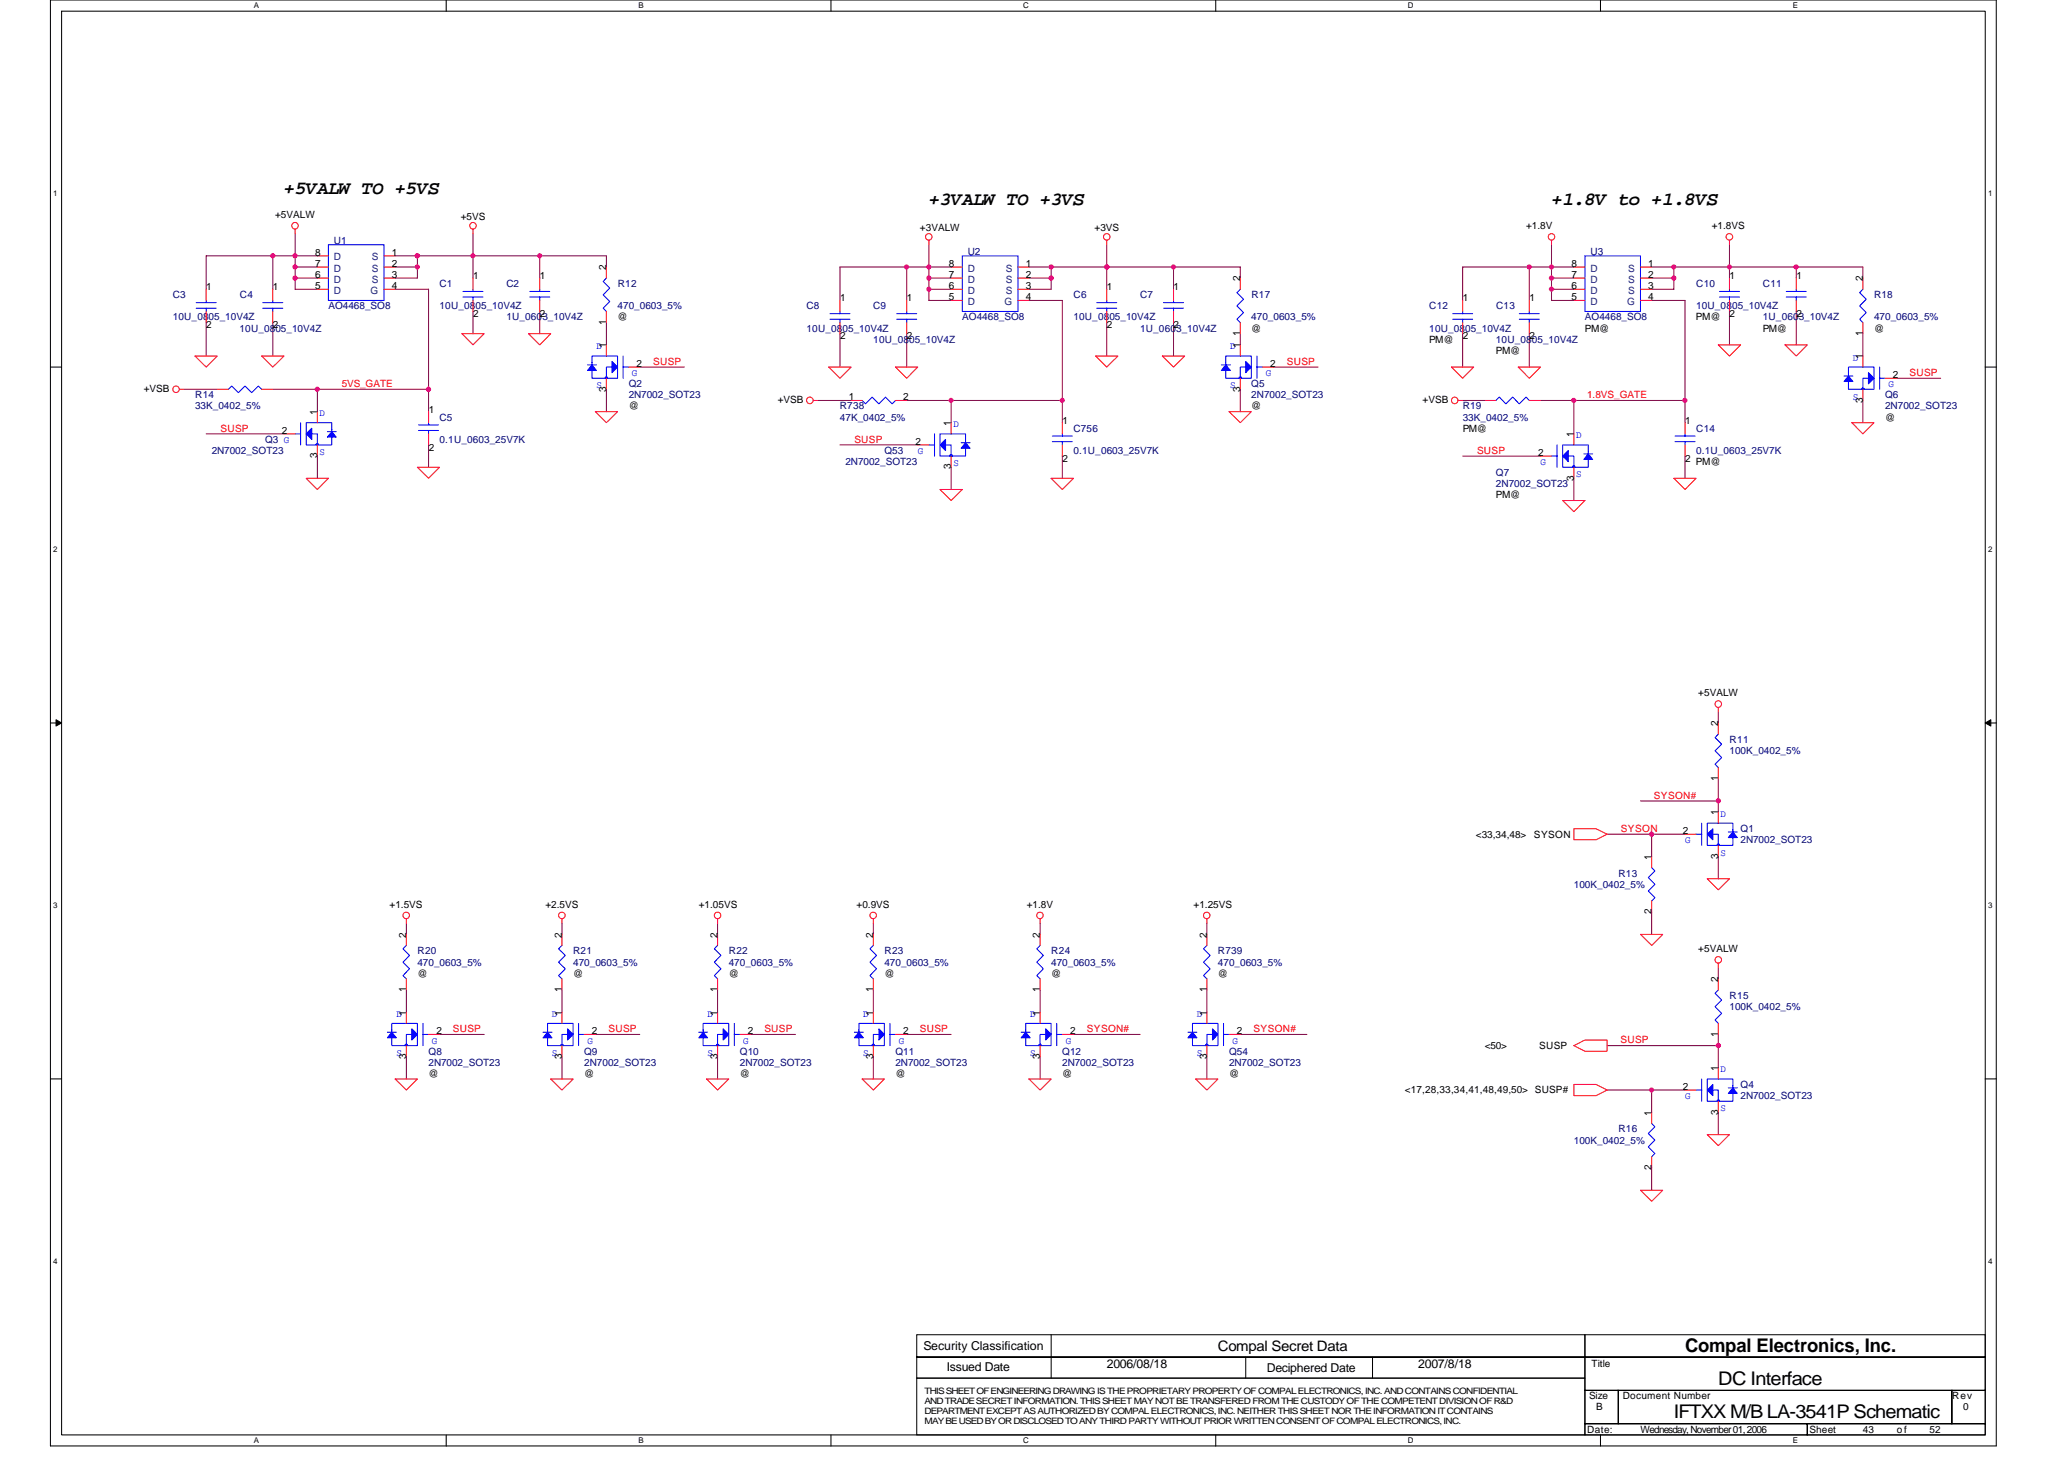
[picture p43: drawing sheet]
<svg xmlns="http://www.w3.org/2000/svg" width="297mm" height="210mm" viewBox="0 0 297 210" stroke-linecap="round" stroke-linejoin="round" font-family="sans-serif">
<defs><g id="words">
<g font-size="2.7">
<text x="40.9" y="27.9">+5VALW TO +5VS</text>
<text x="133.7" y="29.5">+3VALW TO +3VS</text>
<text x="223.3" y="29.5">+1.8V to +1.8VS</text>
<text x="242.5" y="194.5">Compal Electronics, Inc.</text>
<text x="247.3" y="199.3">DC Interface</text>
<text x="240.9" y="204.1">IFTXX M/B LA-3541P Schematic</text>
</g>
<text font-size="2.1" x="175.3" y="194.4">Compal Secret Data</text>
<g font-size="1.8">
<text x="132.9" y="194.2">Security Classification</text>
<text x="136.2" y="197.3">Issued Date</text>
<text x="159.3" y="196.8">2006/08/18</text>
<text x="182.3" y="197.4">Deciphered Date</text>
<text x="204.1" y="196.8">2007/8/18</text>
</g>
<g font-size="1.4">
<text x="39.6" y="31.4">+5VALW</text>
<text x="66.3" y="31.7">+5VS</text>
<text x="132.4" y="33.3">+3VALW</text>
<text x="157.5" y="33.3">+3VS</text>
<text x="219.6" y="33">+1.8V</text>
<text x="246.3" y="33">+1.8VS</text>
<text x="29.7" y="41.8">1</text>
<text x="39.3" y="41.8">1</text>
<text x="45.3" y="36.8">8</text>
<text x="45.3" y="38.4">7</text>
<text x="45.3" y="40">6</text>
<text x="45.3" y="41.6">5</text>
<text x="56.4" y="41.6">4</text>
<text x="56.4" y="36.8">1</text>
<text x="56.4" y="38.4">2</text>
<text x="56.4" y="40">3</text>
<text x="68.1" y="40.2">1</text>
<text x="77.7" y="40.2">1</text>
<text x="87.2" y="38.9" transform="rotate(-90 87.2 38.9)">2</text>
<text x="136.6" y="38.4">8</text>
<text x="136.6" y="40">7</text>
<text x="136.6" y="41.6">6</text>
<text x="147.6" y="38.4">1</text>
<text x="147.6" y="40">2</text>
<text x="147.6" y="41.6">3</text>
<text x="159.3" y="41.8">1</text>
<text x="168.9" y="41.8">1</text>
<text x="178.5" y="40.5" transform="rotate(-90 178.5 40.5)">2</text>
<text x="226.2" y="38.4">8</text>
<text x="226.2" y="40">7</text>
<text x="226.2" y="41.6">6</text>
<text x="237.2" y="38.4">1</text>
<text x="237.2" y="40">2</text>
<text x="237.2" y="41.6">3</text>
<text x="248.9" y="40.2">1</text>
<text x="258.5" y="40.2">1</text>
<text x="268.1" y="40.5" transform="rotate(-90 268.1 40.5)">2</text>
<text x="29.7" y="47.2">2</text>
<text x="39.3" y="47.2">2</text>
<text x="68.1" y="45.6">2</text>
<text x="77.7" y="45.6">2</text>
<text x="87.2" y="46.7" transform="rotate(-90 87.2 46.7)">1</text>
<text x="88.9" y="46.1">@</text>
<text x="120.9" y="43.4">1</text>
<text x="130.5" y="43.4">1</text>
<text x="136.6" y="43.2">5</text>
<text x="147.6" y="43.2">4</text>
<text x="159.3" y="47.2">2</text>
<text x="168.9" y="47.2">2</text>
<text x="180.1" y="47.7">@</text>
<text x="210.5" y="43.4">1</text>
<text x="220.1" y="43.4">1</text>
<text x="226.2" y="43.2">5</text>
<text x="228.1" y="47.7">PM@</text>
<text x="237.2" y="43.2">4</text>
<text x="244.1" y="46.1">PM@</text>
<text x="248.9" y="45.6">2</text>
<text x="253.7" y="47.7">PM@</text>
<text x="258.5" y="45.6">2</text>
<text x="269.7" y="47.7">@</text>
<text x="87.2" y="50.1" transform="rotate(-90 87.2 50.1)">1</text>
<text x="91.6" y="52.8">2</text>
<text x="120.9" y="48.8">2</text>
<text x="130.5" y="48.8">2</text>
<text x="178.5" y="50.1" transform="rotate(-90 178.5 50.1)">1</text>
<text x="178.5" y="48.3" transform="rotate(-90 178.5 48.3)">1</text>
<text x="182.8" y="52.8">2</text>
<text x="205.7" y="49.3">PM@</text>
<text x="210.5" y="48.8">2</text>
<text x="215.3" y="50.9">PM@</text>
<text x="220.1" y="48.8">2</text>
<text x="268.1" y="51.7" transform="rotate(-90 268.1 51.7)">1</text>
<text x="268.1" y="48.3" transform="rotate(-90 268.1 48.3)">1</text>
<text x="20.7" y="56.3">+VSB</text>
<text x="45.7" y="59.7" transform="rotate(-90 45.7 59.7)">1</text>
<text x="61.7" y="59.4">1</text>
<text x="87.2" y="56.3" transform="rotate(-90 87.2 56.3)">3</text>
<text x="90.5" y="58.9">@</text>
<text x="111.9" y="58">+VSB</text>
<text x="122.1" y="57.6">1</text>
<text x="130" y="57.6">2</text>
<text x="178.5" y="56.3" transform="rotate(-90 178.5 56.3)">3</text>
<text x="180.1" y="58.9">@</text>
<text x="204.7" y="58">+VSB</text>
<text x="268.1" y="57.9" transform="rotate(-90 268.1 57.9)">3</text>
<text x="272.4" y="54.4">2</text>
<text x="40.6" y="62.4">2</text>
<text x="45.7" y="65.9" transform="rotate(-90 45.7 65.9)">3</text>
<text x="61.7" y="64.8">2</text>
<text x="131.8" y="64">2</text>
<text x="136.9" y="61.3" transform="rotate(-90 136.9 61.3)">1</text>
<text x="152.9" y="61">1</text>
<text x="210.5" y="62.1">PM@</text>
<text x="221.4" y="65.6">2</text>
<text x="226.5" y="62.9" transform="rotate(-90 226.5 62.9)">1</text>
<text x="242.5" y="61">1</text>
<text x="271.3" y="60.5">@</text>
<text x="136.9" y="67.5" transform="rotate(-90 136.9 67.5)">3</text>
<text x="152.9" y="66.4">2</text>
<text x="215.3" y="71.7">PM@</text>
<text x="226.5" y="69.2" transform="rotate(-90 226.5 69.2)">3</text>
<text x="242.5" y="66.4">2</text>
<text x="244.1" y="66.9">PM@</text>
<text x="244.4" y="100.2">+5VALW</text>
<text x="247.3" y="104.5" transform="rotate(-90 247.3 104.5)">2</text>
<text x="247.3" y="112.4" transform="rotate(-90 247.3 112.4)">1</text>
<text x="242.2" y="120">2</text>
<text x="247.3" y="117.3" transform="rotate(-90 247.3 117.3)">1</text>
<text x="212.4" y="120.5">&lt;33,34,48&gt;</text>
<text x="220.7" y="120.5">SYSON</text>
<text x="237.7" y="123.7" transform="rotate(-90 237.7 123.7)">1</text>
<text x="247.3" y="123.5" transform="rotate(-90 247.3 123.5)">3</text>
<text x="56.1" y="130.6">+1.5VS</text>
<text x="78.5" y="130.6">+2.5VS</text>
<text x="100.6" y="130.6">+1.05VS</text>
<text x="123.3" y="130.6">+0.9VS</text>
<text x="147.8" y="130.6">+1.8V</text>
<text x="171.8" y="130.6">+1.25VS</text>
<text x="237.7" y="131.6" transform="rotate(-90 237.7 131.6)">2</text>
<text x="58.5" y="134.9" transform="rotate(-90 58.5 134.9)">2</text>
<text x="80.9" y="134.9" transform="rotate(-90 80.9 134.9)">2</text>
<text x="103.2" y="134.9" transform="rotate(-90 103.2 134.9)">2</text>
<text x="125.7" y="134.9" transform="rotate(-90 125.7 134.9)">2</text>
<text x="149.7" y="134.9" transform="rotate(-90 149.7 134.9)">2</text>
<text x="173.7" y="134.9" transform="rotate(-90 173.7 134.9)">2</text>
<text x="244.4" y="137">+5VALW</text>
<text x="58.5" y="142.7" transform="rotate(-90 58.5 142.7)">1</text>
<text x="60.1" y="140.5">@</text>
<text x="80.9" y="142.7" transform="rotate(-90 80.9 142.7)">1</text>
<text x="82.5" y="140.5">@</text>
<text x="103.2" y="142.7" transform="rotate(-90 103.2 142.7)">1</text>
<text x="104.9" y="140.5">@</text>
<text x="125.7" y="142.7" transform="rotate(-90 125.7 142.7)">1</text>
<text x="127.3" y="140.5">@</text>
<text x="149.7" y="142.7" transform="rotate(-90 149.7 142.7)">1</text>
<text x="151.3" y="140.5">@</text>
<text x="173.7" y="142.7" transform="rotate(-90 173.7 142.7)">1</text>
<text x="175.3" y="140.5">@</text>
<text x="247.3" y="141.3" transform="rotate(-90 247.3 141.3)">2</text>
<text x="58.5" y="146.1" transform="rotate(-90 58.5 146.1)">1</text>
<text x="62.8" y="148.8">2</text>
<text x="80.9" y="146.1" transform="rotate(-90 80.9 146.1)">1</text>
<text x="85.2" y="148.8">2</text>
<text x="103.2" y="146.1" transform="rotate(-90 103.2 146.1)">1</text>
<text x="107.6" y="148.8">2</text>
<text x="125.7" y="146.1" transform="rotate(-90 125.7 146.1)">1</text>
<text x="130" y="148.8">2</text>
<text x="149.7" y="146.1" transform="rotate(-90 149.7 146.1)">1</text>
<text x="154" y="148.8">2</text>
<text x="173.7" y="146.1" transform="rotate(-90 173.7 146.1)">1</text>
<text x="178" y="148.8">2</text>
<text x="247.3" y="149.2" transform="rotate(-90 247.3 149.2)">1</text>
<text x="58.5" y="152.4" transform="rotate(-90 58.5 152.4)">3</text>
<text x="61.7" y="154.9">@</text>
<text x="80.9" y="152.4" transform="rotate(-90 80.9 152.4)">3</text>
<text x="84.1" y="154.9">@</text>
<text x="103.2" y="152.4" transform="rotate(-90 103.2 152.4)">3</text>
<text x="106.5" y="154.9">@</text>
<text x="125.7" y="152.4" transform="rotate(-90 125.7 152.4)">3</text>
<text x="128.9" y="154.9">@</text>
<text x="149.7" y="152.4" transform="rotate(-90 149.7 152.4)">3</text>
<text x="152.9" y="154.9">@</text>
<text x="173.7" y="152.4" transform="rotate(-90 173.7 152.4)">3</text>
<text x="176.9" y="154.9">@</text>
<text x="213.7" y="150.9">&lt;50&gt;</text>
<text x="221.5" y="150.9">SUSP</text>
<text x="247.3" y="154.1" transform="rotate(-90 247.3 154.1)">1</text>
<text x="202.2" y="157.3">&lt;17,28,33,34,41,48,49,50&gt; SUSP#</text>
<text x="237.7" y="160.5" transform="rotate(-90 237.7 160.5)">1</text>
<text x="242.2" y="156.8">2</text>
<text x="247.3" y="160.4" transform="rotate(-90 247.3 160.4)">3</text>
<text x="237.7" y="168.4" transform="rotate(-90 237.7 168.4)">2</text>
<text x="229.1" y="196.7">Title</text>
<text x="228.7" y="201.3">Size</text>
<text x="229.7" y="202.9">B</text>
<text x="233.5" y="201.3">Document Number</text>
<text x="281" y="201.3">Rev</text>
<text x="282.5" y="202.9">0</text>
<text x="228.4" y="206.1">Date:</text>
<text x="236.1" y="206.1">Wednesday, November 01,2006</text>
<text x="260.4" y="206.1">Sheet</text>
<text x="268.1" y="206.1">43</text>
<text x="273" y="206.1">of</text>
<text x="277.7" y="206.1">52</text>
</g>
<g font-size="1.4" fill="#000080">
<text x="48.1" y="35.1">U1</text>
<text x="63.3" y="41.3">C1</text>
<text x="72.9" y="41.3">C2</text>
<text x="88.9" y="41.3">R12</text>
<text x="139.3" y="36.7">U2</text>
<text x="228.9" y="36.7">U3</text>
<text x="244.1" y="41.3">C10</text>
<text x="253.7" y="41.3">C11</text>
<text x="24.9" y="42.9">C3</text>
<text x="24.9" y="46.1">10U_0805_10V4Z</text>
<text x="34.5" y="47.7">10U_0805_10V4Z</text>
<text x="34.5" y="42.9">C4</text>
<text x="47.3" y="44.5">AO4468_SO8</text>
<text x="63.3" y="44.5">10U_0805_10V4Z</text>
<text x="72.9" y="46.1">1U_060</text>
<text x="78.1" y="46.1">3_10V4Z</text>
<text x="88.9" y="44.5">470_0603_5%</text>
<text x="116.1" y="44.5">C8</text>
<text x="116.1" y="47.7">10U_0805_10V4Z</text>
<text x="125.7" y="44.5">C9</text>
<text x="138.5" y="46.1">AO4468_SO8</text>
<text x="154.5" y="46.1">10U_0805_10V4Z</text>
<text x="154.5" y="42.9">C6</text>
<text x="164.1" y="42.9">C7</text>
<text x="164.1" y="47.7">1U_060</text>
<text x="169.3" y="47.7">3_10V4Z</text>
<text x="180.1" y="46.1">470_0603_5%</text>
<text x="180.1" y="42.9">R17</text>
<text x="205.7" y="44.5">C12</text>
<text x="205.7" y="47.7">10U_0805_10V4Z</text>
<text x="215.3" y="44.5">C13</text>
<text x="228.1" y="46.1">AO4468_SO8</text>
<text x="244.1" y="44.5">10U_0805_10V4Z</text>
<text x="253.7" y="46.1">1U_0603_10V4Z</text>
<text x="269.7" y="42.9">R18</text>
<text x="269.7" y="46.1">470_0603_5%</text>
<text x="125.7" y="49.3">10U_0805_10V4Z</text>
<text x="215.3" y="49.3">10U_0805_10V4Z</text>
<text x="28.1" y="58.9">33K_0402_5%</text>
<text x="28.1" y="57.3">R14</text>
<text x="90.5" y="55.7">Q2</text>
<text x="90.5" y="57.3">2N7002_SOT23</text>
<text x="120.9" y="58.9">R738</text>
<text x="180.1" y="55.7">Q5</text>
<text x="180.1" y="57.3">2N7002_SOT23</text>
<text x="210.5" y="58.9">R19</text>
<text x="271.3" y="57.3">Q6</text>
<text x="271.3" y="58.9">2N7002_SOT23</text>
<text x="30.5" y="65.3">2N7002_SOT23</text>
<text x="38.1" y="63.7">Q3 G</text>
<text x="63.3" y="60.5">C5</text>
<text x="63.3" y="63.7">0.1U_0603_25V7K</text>
<text x="120.9" y="60.5">47K_0402_5%</text>
<text x="127.3" y="65.3">Q53</text>
<text x="154.5" y="62.1">C756</text>
<text x="154.5" y="65.3">0.1U_0603_25V7K</text>
<text x="210.5" y="60.5">33K_0402_5%</text>
<text x="244.1" y="65.3">0.1U_0603_25V7K</text>
<text x="244.1" y="62.1">C14</text>
<text x="121.7" y="66.9">2N7002_SOT23</text>
<text x="215.3" y="68.5">Q7</text>
<text x="215.3" y="70.1">2N7002_SOT23</text>
<text x="248.9" y="106.9">R11</text>
<text x="248.9" y="108.5">100K_0402_5%</text>
<text x="250.5" y="119.7">Q1</text>
<text x="250.5" y="121.3">2N7002_SOT23</text>
<text x="226.5" y="127.7">100K_0402_5%</text>
<text x="232.9" y="126.1">R13</text>
<text x="60.1" y="137.3">R20</text>
<text x="82.5" y="137.3">R21</text>
<text x="104.9" y="137.3">R22</text>
<text x="127.3" y="137.3">R23</text>
<text x="151.3" y="137.3">R24</text>
<text x="175.3" y="137.3">R739</text>
<text x="60.1" y="138.9">470_0603_5%</text>
<text x="82.5" y="138.9">470_0603_5%</text>
<text x="104.9" y="138.9">470_0603_5%</text>
<text x="127.3" y="138.9">470_0603_5%</text>
<text x="151.3" y="138.9">470_0603_5%</text>
<text x="175.3" y="138.9">470_0603_5%</text>
<text x="248.9" y="143.7">R15</text>
<text x="248.9" y="145.3">100K_0402_5%</text>
<text x="61.7" y="151.7">Q8</text>
<text x="61.7" y="153.3">2N7002_SOT23</text>
<text x="84.1" y="151.7">Q9</text>
<text x="84.1" y="153.3">2N7002_SOT23</text>
<text x="106.5" y="151.7">Q10</text>
<text x="106.5" y="153.3">2N7002_SOT23</text>
<text x="128.9" y="151.7">Q11</text>
<text x="128.9" y="153.3">2N7002_SOT23</text>
<text x="152.9" y="151.7">Q12</text>
<text x="152.9" y="153.3">2N7002_SOT23</text>
<text x="176.9" y="151.7">Q54</text>
<text x="176.9" y="153.3">2N7002_SOT23</text>
<text x="250.5" y="156.5">Q4</text>
<text x="250.5" y="158.1">2N7002_SOT23</text>
<text x="226.5" y="164.5">100K_0402_5%</text>
<text x="232.9" y="162.9">R16</text>
</g>
<g font-size="1.4" fill="#004080">
<text x="48.1" y="37.5">D</text>
<text x="48.1" y="39.1">D</text>
<text x="48.1" y="40.7">D</text>
<text x="53.5" y="37.5">S</text>
<text x="53.5" y="39.1">S</text>
<text x="53.5" y="40.7">S</text>
<text x="139.3" y="39.1">D</text>
<text x="139.3" y="40.7">D</text>
<text x="144.7" y="39.1">S</text>
<text x="144.7" y="40.7">S</text>
<text x="228.9" y="39.1">D</text>
<text x="228.9" y="40.7">D</text>
<text x="234.3" y="39.1">S</text>
<text x="234.3" y="40.7">S</text>
<text x="48.1" y="42.3">D</text>
<text x="53.3" y="42.3">G</text>
<text x="139.3" y="42.3">D</text>
<text x="139.3" y="43.9">D</text>
<text x="144.6" y="43.9">G</text>
<text x="144.7" y="42.3">S</text>
<text x="228.9" y="42.3">D</text>
<text x="228.9" y="43.9">D</text>
<text x="234.2" y="43.9">G</text>
<text x="234.3" y="42.3">S</text>
</g>
<g font-size="1.4" fill="#00f">
<text x="85.8" y="50.3">D</text>
<text x="177.1" y="50.3">D</text>
<text x="266.7" y="51.9">D</text>
<text x="46" y="59.9">D</text>
<text x="85.8" y="55.9">S</text>
<text x="90.9" y="54.1">G</text>
<text x="177.1" y="55.9">S</text>
<text x="182.2" y="54.1">G</text>
<text x="266.7" y="57.5">S</text>
<text x="271.8" y="55.7">G</text>
<text x="46" y="65.5">S</text>
<text x="132.1" y="65.3">G</text>
<text x="137.2" y="61.5">D</text>
<text x="226.8" y="63.1">D</text>
<text x="137.2" y="67.1">S</text>
<text x="221.7" y="66.9">G</text>
<text x="226.8" y="68.7">S</text>
<text x="247.6" y="117.5">D</text>
<text x="242.5" y="121.3">G</text>
<text x="247.6" y="123.1">S</text>
<text x="57" y="146.3">D</text>
<text x="79.4" y="146.3">D</text>
<text x="101.8" y="146.3">D</text>
<text x="124.2" y="146.3">D</text>
<text x="148.2" y="146.3">D</text>
<text x="172.3" y="146.3">D</text>
<text x="57" y="151.9">S</text>
<text x="62.1" y="150.1">G</text>
<text x="79.4" y="151.9">S</text>
<text x="84.6" y="150.1">G</text>
<text x="101.8" y="151.9">S</text>
<text x="107" y="150.1">G</text>
<text x="124.2" y="151.9">S</text>
<text x="129.4" y="150.1">G</text>
<text x="148.2" y="151.9">S</text>
<text x="153.4" y="150.1">G</text>
<text x="172.3" y="151.9">S</text>
<text x="177.4" y="150.1">G</text>
<text x="247.6" y="154.3">D</text>
<text x="242.5" y="158.1">G</text>
<text x="247.6" y="159.9">S</text>
</g>
<g font-size="1.4" fill="#f00">
<text x="94" y="52.5">SUSP</text>
<text x="185.2" y="52.5">SUSP</text>
<text x="49.2" y="55.7">5VS_GATE</text>
<text x="228.4" y="57.3">1.8VS_GATE</text>
<text x="274.8" y="54.1">SUSP</text>
<text x="31.7" y="62.1">SUSP</text>
<text x="123" y="63.7">SUSP</text>
<text x="212.6" y="65.3">SUSP</text>
<text x="233.3" y="119.7">SYSON</text>
<text x="238" y="114.9">SYSON#</text>
<text x="65.2" y="148.5">SUSP</text>
<text x="87.6" y="148.5">SUSP</text>
<text x="110" y="148.5">SUSP</text>
<text x="132.4" y="148.5">SUSP</text>
<text x="156.4" y="148.5">SYSON#</text>
<text x="180.4" y="148.5">SYSON#</text>
<text x="233.2" y="150.1">SUSP</text>
</g>
<g font-size="1.3">
<text x="133.1" y="200.5">THIS SHEET OF ENGINEERING DRAWING IS THE PROPRIETARY PROPERTY OF COMPAL ELECTRONICS, INC. AND CONTAINS CONFIDENTIAL</text>
<text x="133.1" y="202">AND TRADE SECRET INFORMATION. THIS SHEET MAY NOT BE TRANSFERED FROM THE CUSTODY OF THE COMPETENT DIVISION OF R&amp;D</text>
<text x="133.1" y="203.5">DEPARTMENT EXCEPT AS AUTHORIZED BY COMPAL ELECTRONICS, INC. NEITHER THIS SHEET NOR THE INFORMATION IT CONTAINS</text>
<text x="133.1" y="204.9">MAY BE USED BY OR DISCLOSED TO ANY THIRD PARTY WITHOUT PRIOR WRITTEN CONSENT OF COMPAL ELECTRONICS, INC.</text>
</g>
<g font-size="1.1">
<text x="36.5" y="1.2">A</text>
<text x="91.9" y="1.2">B</text>
<text x="147.3" y="1.2">C</text>
<text x="202.6" y="1.2">D</text>
<text x="258" y="1.2">E</text>
<text x="7.7" y="28.2">1</text>
<text x="286.1" y="28.2">1</text>
<text x="7.7" y="79.4">2</text>
<text x="286.1" y="79.4">2</text>
<text x="7.7" y="130.6">3</text>
<text x="286.1" y="130.6">3</text>
<text x="7.7" y="181.8">4</text>
<text x="286.1" y="181.8">4</text>
<text x="36.5" y="207.6">A</text>
<text x="91.9" y="207.6">B</text>
<text x="147.3" y="207.6">C</text>
<text x="202.6" y="207.6">D</text>
<text x="258" y="207.6">E</text>
</g>
</g></defs>
<path d="M7.3 0h280v208h-280zM8.9 1.6h276.8v204.8h-276.8z" fill="none" stroke="#000" stroke-width=".15"/>
<g fill="#fff">
<path d="M36.5 .2h.8v1.2h-.8z"/>
<path d="M36.5 206.6h.8v1.3h-.8z"/>
</g>
<path d="M64.2 0v1.6M64.2 206.4v1.6" fill="none" stroke="#000" stroke-width=".15"/>
<g fill="#fff">
<path d="M91.9 .2h.7v1.2h-.7z"/>
<path d="M91.9 206.6h.7v1.3h-.7z"/>
</g>
<path d="M119.6 0v1.6M119.6 206.4v1.6" fill="none" stroke="#000" stroke-width=".15"/>
<g fill="#fff">
<path d="M147.3 .2h.8v1.2h-.8z"/>
<path d="M147.3 206.6h.8v1.3h-.8z"/>
</g>
<path d="M175 0v1.6M175 206.4v1.6" fill="none" stroke="#000" stroke-width=".15"/>
<g fill="#fff">
<path d="M202.6 .2h.8v1.2h-.8z"/>
<path d="M202.6 206.6h.8v1.3h-.8z"/>
</g>
<path d="M230.3 0v1.6M230.3 206.4v1.6" fill="none" stroke="#000" stroke-width=".15"/>
<g fill="#fff">
<path d="M258 .2h.7v1.2h-.7z"/>
<path d="M258 206.6h.7v1.3h-.7z"/>
<path d="M7.7 27.2h.6v1.3h-.6z"/>
<path d="M286.1 27.2h.6v1.3h-.6z"/>
<path d="M7.7 78.4h.6v1.3h-.6z"/>
<path d="M286.1 78.4h.6v1.3h-.6z"/>
</g>
<path d="M7.3 52.8h1.6M285.7 52.8h1.6" fill="none" stroke="#000" stroke-width=".15"/>
<g fill="#fff">
<path d="M7.7 129.6h.6v1.3h-.6z"/>
<path d="M286.1 129.6h.6v1.3h-.6z"/>
</g>
<path d="M7.3 104h1.6M285.7 104h1.6" fill="none" stroke="#000" stroke-width=".15"/>
<path d="M8.1 103.5l.8 .5-.8 .5zM285.7 104l.8-.5v1z" fill="#000" stroke="#000" stroke-width=".14"/>
<g fill="#fff">
<path d="M7.7 180.8h.6v1.3h-.6z"/>
<path d="M286.1 180.8h.6v1.3h-.6z"/>
</g>
<g fill="none" stroke="#000" stroke-width=".15">
<path d="M7.3 155.2h1.6M285.7 155.2h1.6M131.9 192h96.2v3.2h-96.2zM131.9 195.2h96.2v3.1h-96.2zM131.9 198.3h96.2v8.1h-96.2zM151.3 192v6.3M179.3 195.2v3.1M197.5 195.2v3.1M228.1 192h57.6v3.2h-57.6zM228.1 195.2h57.6v4.8h-57.6zM228.1 200h4.8v4.8h-4.8zM228.1 204.8h32v1.6h-32z"/>
<path d="M232.9 200h48v4.8h-48zM260.1 204.8h25.6v1.6h-25.6zM280.9 200h4.8v4.8h-4.8z"/>
</g>
<g fill="none" stroke="#800040" stroke-width=".15">
<path d="M39.3 36.8v4.8M42.5 33.6v8h3.2M42.5 38.4h3.2M45.7 36.8h-16v4.8M56.9 36.8h30.4v1.6M56.9 38.4h3.2M60.1 36.8v3.2h-3.2M68.1 33.6v6.4M77.7 36.8v3.2M130.5 38.4v4.8M133.7 35.2v8h3.2M136.9 38.4h-16v4.8"/>
<path d="M148.1 38.4h30.4v1.6M151.3 38.4v3.2h-3.2M159.3 35.2v6.4M168.9 38.4v3.2M220.1 38.4v4.8M223.3 35.2v3.2h3.2M237.7 38.4h30.4v1.6M240.9 38.4v3.2h-3.2M248.9 35.2v4.8M258.5 38.4v1.6M26.5 56h4.8M29.7 46.4v4.8"/>
<path d="M39.3 56h22.4M39.3 46.4v4.8M42.5 40h3.2M45.7 56v3.2M56.9 41.6h4.8v17.6M68.1 44.8v3.2M77.7 44.8v3.2M87.3 46.4v3.2M87.3 56v3.2M92.1 52.8h6.4M117.7 57.6h4.8M120.9 48v4.8"/>
<path d="M130.5 48v4.8M130.5 57.6h22.4M133.7 40h3.2M133.7 41.6h3.2M136.9 57.6v3.2M148.1 40h3.2M148.1 43.2h4.8v17.6M159.3 46.4v4.8M168.9 46.4v4.8M178.5 48v1.6M178.5 56v3.2M183.3 52.8h6.4"/>
<path d="M210.5 43.2v-4.8h12.8v4.8h3.2M210.5 48v4.8M210.5 57.6h3.2M220.1 48v4.8M221.7 57.6h20.8M223.3 40h3.2M223.3 41.6h3.2M226.5 57.6v4.8M237.7 40h3.2M237.7 43.2h4.8v17.6M248.9 44.8v4.8M258.5 44.8v4.8"/>
<path d="M268.1 48v3.2M268.1 57.6v3.2M272.9 54.4h6.4M29.7 62.4h11.2M45.7 65.6v3.2M61.7 64v3.2M120.9 64h11.2M136.9 67.2v3.2M152.9 65.6v3.2M210.5 65.6h11.2M226.5 68.8v3.2M242.5 65.6v3.2"/>
<path d="M236.1 115.2h11.2M247.3 102.4v1.6M247.3 112v4.8M58.5 132.8v1.6M80.9 132.8v1.6M103.3 132.8v1.6M125.7 132.8v1.6M149.7 132.8v1.6M173.7 132.8v1.6M231.3 120h6.4v3.2M237.7 120h4.8M237.7 131.2v3.2"/>
<path d="M247.3 123.2v3.2M247.3 139.2v1.6M58.5 142.4v3.2M58.5 152v3.2M63.3 148.8h6.4M80.9 142.4v3.2M80.9 152v3.2M85.7 148.8h6.4M103.3 142.4v3.2M103.3 152v3.2M108.1 148.8h6.4M125.7 142.4v3.2"/>
<path d="M125.7 152v3.2M130.5 148.8h6.4M149.7 142.4v3.2M149.7 152v3.2M154.5 148.8h9.6M173.7 142.4v3.2M173.7 152v3.2M178.5 148.8h9.6M231.3 156.8h6.4v3.2M231.3 150.4h16M237.7 156.8h4.8M247.3 148.8v4.8"/>
<path d="M237.7 168v3.2M247.3 160v3.2"/>
</g>
<g fill="none" stroke="#f00" stroke-width=".15">
<path d="M42.5 33v.6M45.7 36.8h1.6M45.7 38.4h1.6M55.3 36.8h1.6M55.3 38.4h1.6M68.1 33v.6M87.3 38.4v1.6M133.7 34.6v.6M136.9 38.4h1.6M146.5 38.4h1.6M159.3 34.6v.6M223.3 34.6v.6"/>
<path d="M226.5 38.4h1.6M236.1 38.4h1.6M248.9 34.6v.6M25.8 56h.7M28.1 51.2h3.2l-1.6 1.6zM29.7 41.6v1.6M29.7 44.8v1.6M31.3 56h1.6M37.7 51.2h3.2l-1.6 1.6zM37.7 56h1.6M39.3 41.6v1.6M39.3 44.8v1.6"/>
<path d="M45.7 59.2v1.6M45.7 40h1.6M45.7 41.6h1.6M55.3 40h1.6M55.3 41.6h1.6M61.7 59.2v1.6M66.5 48h3.2l-1.6 1.6zM68.1 40v1.6M68.1 43.2v1.6M76.1 48h3.2l-1.6 1.6zM77.7 40v1.6M77.7 43.2v1.6"/>
<path d="M85.7 59.2h3.2l-1.6 1.6zM87.3 44.8v1.6M87.3 49.6v1.6M87.3 54.4v1.6M90.5 52.8h1.6M117 57.6h.7M119.3 52.8h3.2l-1.6 1.6zM120.9 43.2v1.6M120.9 46.4v1.6M122.5 57.6h1.6M128.9 52.8h3.2l-1.6 1.6zM128.9 57.6h1.6"/>
<path d="M130.5 43.2v1.6M130.5 46.4v1.6M136.9 40h1.6M136.9 41.6h1.6M136.9 43.2h1.6M146.5 40h1.6M146.5 41.6h1.6M146.5 43.2h1.6M157.7 51.2h3.2l-1.6 1.6zM159.3 41.6v1.6M159.3 44.8v1.6M167.3 51.2h3.2l-1.6 1.6z"/>
<path d="M168.9 41.6v1.6M168.9 44.8v1.6M176.9 59.2h3.2l-1.6 1.6zM178.5 40v1.6M178.5 46.4v1.6M178.5 49.6v1.6M178.5 54.4v1.6M181.7 52.8h1.6M208.9 52.8h3.2l-1.6 1.6zM209.8 57.6h.7M210.5 43.2v1.6M210.5 46.4v1.6"/>
<path d="M213.7 57.6h1.6M218.5 52.8h3.2l-1.6 1.6zM220.1 57.6h1.6M220.1 43.2v1.6M220.1 46.4v1.6M226.5 40h1.6M226.5 41.6h1.6M226.5 43.2h1.6M236.1 40h1.6M236.1 41.6h1.6M236.1 43.2h1.6M247.3 49.6h3.2l-1.6 1.6z"/>
<path d="M248.9 40v1.6M248.9 43.2v1.6M256.9 49.6h3.2l-1.6 1.6zM258.5 40v1.6M258.5 43.2v1.6M268.1 40v1.6M268.1 46.4v1.6M268.1 51.2v1.6M268.1 56v1.6M271.3 54.4h1.6M40.9 62.4h1.6M44.1 68.8h3.2l-1.6 1.6z"/>
<path d="M45.7 64v1.6M60.1 67.2h3.2l-1.6 1.6zM61.7 62.4v1.6M132.1 64h1.6M135.3 70.4h3.2l-1.6 1.6zM136.9 60.8v1.6M136.9 65.6v1.6M151.3 68.8h3.2l-1.6 1.6zM152.9 60.8v1.6M152.9 64v1.6M221.7 65.6h1.6M224.9 72h3.2l-1.6 1.6z"/>
<path d="M226.5 62.4v1.6M226.5 67.2v1.6M240.9 68.8h3.2l-1.6 1.6zM242.5 60.8v1.6M242.5 64v1.6M266.5 60.8h3.2l-1.6 1.6zM226.5 119.2h3.2l1.6 .8-1.6 .8h-3.2zM247.3 101.8v.6M247.3 104v1.6M247.3 110.4v1.6M247.3 116.8v1.6M58.5 132.2v.6"/>
<path d="M58.5 134.4v1.6M80.9 132.2v.6M80.9 134.4v1.6M103.3 132.2v.6M103.3 134.4v1.6M125.7 132.2v.6M125.7 134.4v1.6M149.7 132.2v.6M149.7 134.4v1.6M173.7 132.2v.6M173.7 134.4v1.6M236.1 134.4h3.2l-1.6 1.6z"/>
<path d="M237.7 123.2v1.6M237.7 129.6v1.6M242.5 120h1.6M245.7 126.4h3.2l-1.6 1.6zM247.3 121.6v1.6M247.3 138.6v.6M56.9 155.2h3.2l-1.6 1.6zM58.5 140.8v1.6M58.5 145.6v1.6M58.5 150.4v1.6M61.7 148.8h1.6M79.3 155.2h3.2l-1.6 1.6z"/>
<path d="M80.9 140.8v1.6M80.9 145.6v1.6M80.9 150.4v1.6M84.1 148.8h1.6M101.7 155.2h3.2l-1.6 1.6zM103.3 140.8v1.6M103.3 145.6v1.6M103.3 150.4v1.6M106.5 148.8h1.6M124.1 155.2h3.2l-1.6 1.6zM125.7 140.8v1.6M125.7 145.6v1.6"/>
<path d="M125.7 150.4v1.6M128.9 148.8h1.6M148.1 155.2h3.2l-1.6 1.6zM149.7 140.8v1.6M149.7 145.6v1.6M149.7 150.4v1.6M152.9 148.8h1.6M172.1 155.2h3.2l-1.6 1.6zM173.7 140.8v1.6M173.7 145.6v1.6M173.7 150.4v1.6M176.9 148.8h1.6"/>
<path d="M226.5 150.4l1.6-.8h3.2v1.6h-3.2zM226.5 156h3.2l1.6 .8-1.6 .8h-3.2zM242.5 156.8h1.6M247.3 140.8v1.6M247.3 147.2v1.6M247.3 153.6v1.6M247.3 158.4v1.6M236.1 171.2h3.2l-1.6 1.6zM237.7 160v1.6M237.7 166.4v1.6M245.7 163.2h3.2l-1.6 1.6z"/>
<circle cx="42.5" cy="32.5" r=".47"/>
<circle cx="68.1" cy="32.5" r=".47"/>
<circle cx="133.7" cy="34.1" r=".47"/>
<circle cx="159.3" cy="34.1" r=".47"/>
<circle cx="223.3" cy="34.1" r=".47"/>
<circle cx="248.9" cy="34.1" r=".47"/>
<circle cx="25.3" cy="56" r=".47"/>
<circle cx="116.6" cy="57.6" r=".48"/>
<circle cx="209.3" cy="57.6" r=".47"/>
<circle cx="247.3" cy="101.3" r=".47"/>
<circle cx="58.5" cy="131.7" r=".47"/>
<circle cx="80.9" cy="131.7" r=".47"/>
<circle cx="103.3" cy="131.7" r=".47"/>
<circle cx="125.7" cy="131.7" r=".47"/>
<circle cx="149.7" cy="131.7" r=".47"/>
<circle cx="173.7" cy="131.7" r=".47"/>
<circle cx="247.3" cy="138.1" r=".47"/>
</g>
<g fill="none" stroke="#00f" stroke-width=".15">
<path d="M47.3 35.2h8v8h-8zM138.5 36.8h8v8h-8zM228.1 36.8h8v8h-8zM28.2 44.3h2.9M28.2 43.5h2.9M29.7 43.2v.3M29.7 44.3v.5M32.9 56l.5-.5 .9 1 1-1 .9 1 1-1 .5 .5M37.8 44.3h2.9M37.8 43.5h2.9M39.3 43.2v.3M39.3 44.3v.5"/>
<path d="M66.6 42.7h2.9M66.6 41.9h2.9M68.1 41.6v.3M68.1 42.7v.5M76.2 42.7h2.9M76.2 41.9h2.9M77.7 41.6v.3M77.7 42.7v.5M84.6 52.5h1.2M85.2 52.5v-1.3h3.7v3.2h-1.6v-1.6h.8M85.2 53.3v1.1h2.1h-.2v-.1h.3v.1M87.3 40l-.5 .5 1 .9-1 1 1 1-1 .9 .5 .5"/>
<path d="M89.7 52.8h.8M89.7 51.2v3.2M119.4 45.9h2.9M119.4 45.1h2.9M120.9 44.8v.3M120.9 45.9v.5M124.1 57.6l.5 .5 .9-1 1 1 .9-1 1 1 .5-.5M129 45.9h2.9M129 45.1h2.9M130.5 44.8v.3M130.5 45.9v.5M157.8 44.3h2.9"/>
<path d="M157.8 43.5h2.9M159.3 43.2v.3M159.3 44.3v.5M167.4 44.3h2.9M167.4 43.5h2.9M168.9 43.2v.3M168.9 44.3v.5M175.8 52.5h1.3M176.4 52.5v-1.3h3.7v3.2h-1.6v-1.6h.8M176.4 53.3v1.1h2.1h-.2v-.1h.3v.1M178.5 41.6l-.5 .5 1 1-1 .9 1 1-1 .9 .5 .5M180.9 52.8h.8"/>
<path d="M180.9 51.2v3.2M209.1 45.9h2.8M209.1 45.1h2.8M210.5 44.8v.3M210.5 45.9v.5M215.3 57.6l.5-.5 .9 1 1-1 .9 1 1-1 .5 .5M218.6 45.9h2.9M218.6 45.1h2.9M220.1 44.8v.3M220.1 45.9v.5M247.5 42.7h2.8M247.5 41.9h2.8"/>
<path d="M248.9 41.6v.3M248.9 42.7v.5M257.1 42.7h2.8M257.1 41.9h2.8M258.5 41.6v.3M258.5 42.7v.5M265.4 54.1h1.3M266 54.1v-1.3h3.7v3.2h-1.6v-1.6h.8M266 54.9v1.1h2.1h-.2v-.1h.4v.1M268.1 41.6l-.5 .5 1 1-1 .9 1 1-1 .9 .5 .5M270.5 54.4h.8M270.5 52.8v3.2"/>
<path d="M42.5 62.4h.8M43.3 60.8v3.2M47.1 62.1h1.3M47.7 62.1v-1.3h-3.6v3.2h1.6v-1.6h-.8M47.7 62.9v1.1h-2h.1v-.1h-.3v.1M60.2 61.9h2.9M60.2 61.1h2.9M61.7 60.8v.3M61.7 61.9v.5M133.7 64h.8M134.5 62.4v3.2M138.3 63.7h1.3"/>
<path d="M139 63.7v-1.3h-3.7v3.2h1.6v-1.6h-.8M139 64.5v1.1h-2.1h.2v-.2h-.4v.2M151.4 63.5h2.9M151.4 62.7h2.9M152.9 62.4v.3M152.9 63.5v.5M223.3 65.6h.8M224.1 64v3.2M227.9 65.3h1.3M228.6 65.3v-1.3h-3.7v3.2h1.6v-1.6h-.8M228.6 66.1v1.1h-2.1h.1v-.1h-.3v.1M241.1 63.5h2.8"/>
<path d="M241.1 62.7h2.8M242.5 62.4v.3M242.5 63.5v.5M244.9 118.4v3.2M247.3 105.6l-.5 .5 1 1-1 .9 1 1-1 .9 .5 .5M248.7 119.7h1.3M249.4 119.7v-1.3h-3.7v3.2h1.6v-1.6h-.8M58.5 136l-.5 .5 .9 1-.9 .9 .9 1-.9 1 .5 .4M80.9 136l-.5 .5 1 1-1 .9 1 1-1 1 .5 .4M103.3 136l-.5 .5 1 1-1 .9 1 1-1 1 .5 .4M125.7 136l-.5 .5 1 1-1 .9 1 1-1 1 .5 .4M149.7 136l-.5 .5 1 1-1 .9 1 1-1 1 .5 .4"/>
<path d="M173.7 136l-.5 .5 1 1-1 .9 1 1-1 1 .5 .4M237.7 124.8l.5 .5-1 1 1 .9-1 1 1 .9-.5 .5M244.1 120h.8M249.4 120.5v1.1h-2.1h.2v-.1h-.4v.1M55.7 148.5h1.3M56.4 148.5v-1.3h3.7v3.2h-1.6v-1.6h.8M56.4 149.3v1.1h2.1h-.2v-.1h.3v.1M60.9 148.8h.8M60.9 147.2v3.2M78.1 148.5h1.3M78.8 148.5v-1.3h3.7v3.2h-1.6v-1.6h.8M78.8 149.3v1.1h2.1h-.2v-.1h.3v.1"/>
<path d="M83.3 148.8h.8M83.3 147.2v3.2M100.6 148.5h1.2M101.2 148.5v-1.3h3.7v3.2h-1.6v-1.6h.8M101.2 149.3v1.1h2.1h-.2v-.1h.3v.1M105.7 148.8h.8M105.7 147.2v3.2M123 148.5h1.2M123.6 148.5v-1.3h3.7v3.2h-1.6v-1.6h.8M123.6 149.3v1.1h2.1h-.2v-.1h.3v.1M128.1 148.8h.8M128.1 147.2v3.2"/>
<path d="M147 148.5h1.2M147.6 148.5v-1.3h3.7v3.2h-1.6v-1.6h.8M147.6 149.3v1.1h2.1h-.2v-.1h.3v.1M152.1 148.8h.8M152.1 147.2v3.2M171 148.5h1.3M171.6 148.5v-1.3h3.7v3.2h-1.6v-1.6h.8M171.6 149.3v1.1h2.1h-.2v-.1h.3v.1M176.1 148.8h.8M176.1 147.2v3.2M244.1 156.8h.8M244.9 155.2v3.2"/>
<path d="M247.3 142.4l-.5 .5 1 1-1 .9 1 1-1 .9 .5 .5M248.7 156.5h1.3M249.4 156.5v-1.3h-3.7v3.2h1.6v-1.6h-.8M249.4 157.3v1.1h-2.1h.2v-.1h-.4v.1M237.7 161.6l.5 .5-1 1 1 .9-1 1 1 .9-.5 .5"/>
</g>
<g fill="#00f" stroke="#00f" stroke-width=".15">
<path d="M224.9 65.6l.8-.8v1.6z" fill-rule="evenodd"/>
<path d="M228.6 65.3l.6 .8h-1.3z" fill-rule="evenodd"/>
<path d="M104.1 148l.8 .8-.8 .8z" fill-rule="evenodd"/>
<path d="M101.2 148.5l.6 .8h-1.2z" fill-rule="evenodd"/>
<path d="M81.7 148l.8 .8-.8 .8z" fill-rule="evenodd"/>
<path d="M78.8 148.5l.6 .8h-1.3z" fill-rule="evenodd"/>
<path d="M268.9 53.6l.8 .8-.8 .8z" fill-rule="evenodd"/>
<path d="M266 54.1l.7 .8h-1.3z" fill-rule="evenodd"/>
<path d="M174.5 148l.8 .8-.8 .8z" fill-rule="evenodd"/>
<path d="M171.6 148.5l.7 .8h-1.3z" fill-rule="evenodd"/>
<path d="M126.5 148l.8 .8-.8 .8z" fill-rule="evenodd"/>
<path d="M123.6 148.5l.6 .8h-1.2z" fill-rule="evenodd"/>
<path d="M246.5 156v1.6l-.8-.8z" fill-rule="evenodd"/>
<path d="M249.4 156.5l.6 .8h-1.3z" fill-rule="evenodd"/>
<path d="M150.5 148l.8 .8-.8 .8z" fill-rule="evenodd"/>
<path d="M147.6 148.5l.6 .8h-1.2z" fill-rule="evenodd"/>
<path d="M59.3 148l.8 .8-.8 .8z" fill-rule="evenodd"/>
<path d="M56.4 148.5l.6 .8h-1.3z" fill-rule="evenodd"/>
<path d="M179.3 52l.8 .8-.8 .8z" fill-rule="evenodd"/>
<path d="M176.4 52.5l.7 .8h-1.3z" fill-rule="evenodd"/>
<path d="M44.1 62.4l.8-.8v1.6z" fill-rule="evenodd"/>
<path d="M47.7 62.1l.7 .8h-1.3z" fill-rule="evenodd"/>
<path d="M245.7 120l.8-.8v1.6z" fill-rule="evenodd"/>
<path d="M249.4 119.7l.6 .8h-1.3z" fill-rule="evenodd"/>
<path d="M88.1 52l.8 .8-.8 .8z" fill-rule="evenodd"/>
<path d="M85.2 52.5l.6 .8h-1.2z" fill-rule="evenodd"/>
<path d="M135.3 64l.8-.8v1.6z" fill-rule="evenodd"/>
<path d="M139 63.7l.6 .8h-1.3z" fill-rule="evenodd"/>
</g>
<g fill="#f0f" stroke="#f0f" stroke-width=".15">
<circle cx="247.3" cy="150.4" r=".31"/>
<circle cx="237.7" cy="156.8" r=".31"/>
<circle cx="237.7" cy="120" r=".32"/>
<circle cx="151.3" cy="38.4" r=".31"/>
<circle cx="240.9" cy="40" r=".32"/>
<circle cx="223.3" cy="41.6" r=".31"/>
<circle cx="223.3" cy="40" r=".32"/>
<circle cx="223.3" cy="38.4" r=".31"/>
<circle cx="258.5" cy="38.4" r=".31"/>
<circle cx="248.9" cy="38.4" r=".31"/>
<circle cx="240.9" cy="38.4" r=".31"/>
<circle cx="60.1" cy="36.8" r=".31"/>
<circle cx="151.3" cy="40" r=".32"/>
<circle cx="133.7" cy="41.6" r=".31"/>
<circle cx="133.7" cy="40" r=".32"/>
<circle cx="133.7" cy="38.4" r=".31"/>
<circle cx="220.1" cy="38.4" r=".31"/>
<circle cx="130.5" cy="38.4" r=".31"/>
<circle cx="159.3" cy="38.4" r=".31"/>
<circle cx="168.9" cy="38.4" r=".31"/>
<circle cx="242.5" cy="57.6" r=".31"/>
<circle cx="226.5" cy="57.6" r=".31"/>
<circle cx="61.7" cy="56" r=".32"/>
<circle cx="45.7" cy="56" r=".32"/>
<circle cx="39.3" cy="36.8" r=".31"/>
<circle cx="42.5" cy="36.8" r=".31"/>
<circle cx="77.7" cy="36.8" r=".31"/>
<circle cx="68.1" cy="36.8" r=".31"/>
<circle cx="42.5" cy="38.4" r=".31"/>
<circle cx="42.5" cy="40" r=".32"/>
<circle cx="60.1" cy="38.4" r=".31"/>
<circle cx="247.3" cy="115.2" r=".32"/>
<circle cx="152.9" cy="57.6" r=".31"/>
<circle cx="136.9" cy="57.6" r=".31"/>
</g>
<use href="#words"/>
</svg>
